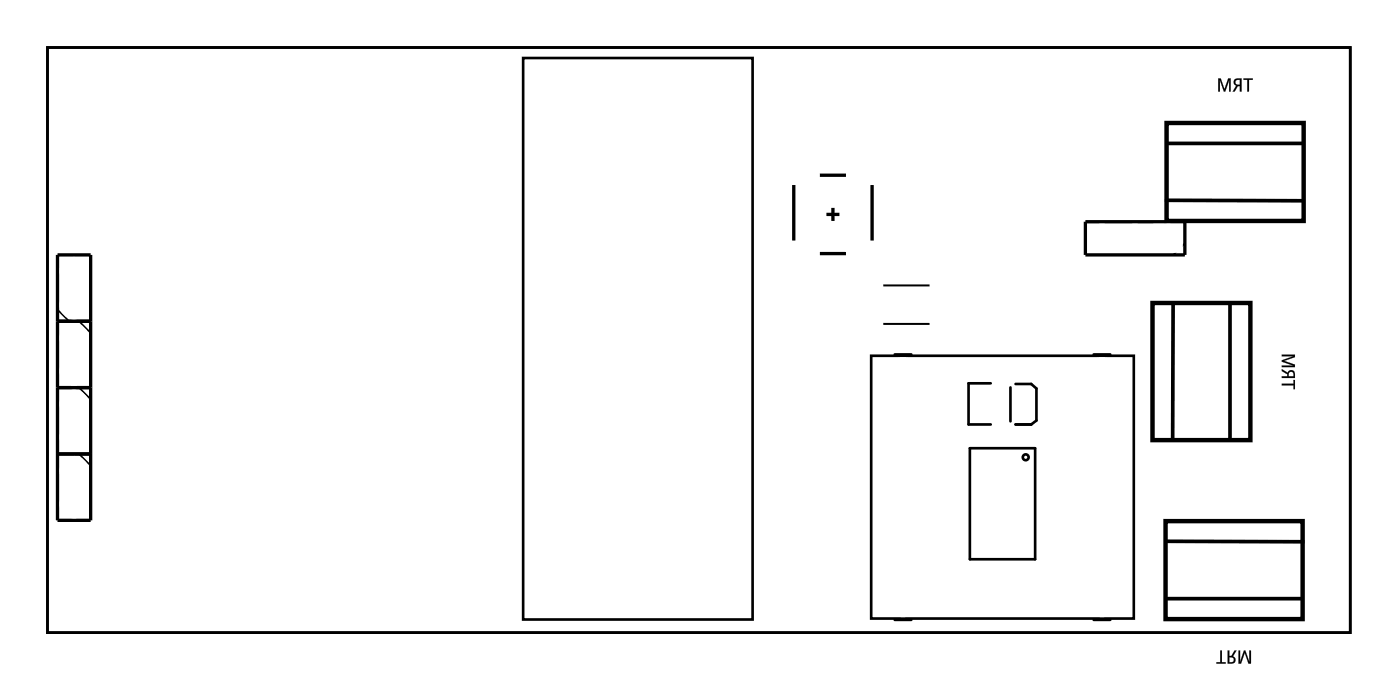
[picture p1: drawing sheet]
<svg xmlns="http://www.w3.org/2000/svg" width="107mm" height="52mm" viewBox="0 0 107 52" stroke-linecap="round" stroke-linejoin="round" font-family="sans-serif">
<g fill="none" stroke="#000" stroke-width=".2">
<path d="M3.6 3.6h99.8v44.8h-99.8zM40.1 4.4h17.6v43h-17.6zM66.7 27.2h20.2v20.2h-20.2zM68.5 27.1h1.3M74.3 34.3h5v8.5h-5zM75.9 29.3h-1.7v3.2h1.7M77.4 29.7v2.6M77.8 29.4h1.2l.4 .3v2.5l-.4 .3h-1.2M83.8 27.1h1.2M68.5 47.5h1.3M83.8 47.5h1.2"/>
<circle cx="78.6" cy="35" r=".22"/>
</g>
<g fill="#000">
<path d="M66.2 21.8h.9v3.1h-.9zM71.8 21.8h.8v3.1h-.8z"/>
<path d="M95.3 6v.1h.2v.9h.2v-.9h.3v-.1zM94.6 6.1a.29 .29 0 0 0 .1 .5l-.3 .4h.2l.2-.4h.2v.4h.1v-1zM94.7 6.2l.3-.1v.4l-.3-.1zM93.3 6v1h.1v-.9l.4 .9h.1l.3-.9v.9h.1v-1h-.2l-.3 .8-.3-.8z"/>
<path d="M95.3 6v.1h.2v.9h.2v-.9h.3v-.1zM95.3 6h.7v.1h-.3v.9h-.2l.1-.9h-.3zM94.6 6.1a.28 .28 0 0 0 .1 .5l-.3 .4h.2l.2-.4h.2v.4h.1v-1zM94.6 6.1l.5-.1v1h-.1v-.4h-.2l-.2 .4h-.2l.3-.4-.1-.1a.28 .28 0 0 1 0-.4zM94.7 6.2l.3-.1v.4l-.3-.1zM94.7 6.1v.3l.3 .1v-.4zM93.3 6v1h.2l-.1-.9 .3 .9h.2l.3-.9-.1 .9h.2v-1h-.2l-.3 .8-.3-.8zM93.3 6h.2l.3 .8 .3-.8h.2v1h-.1v-.9l-.3 .9h-.1l-.4-.9v.9h-.1z"/>
<path d="M3.6 3.6v44.8h99.8v-44.8zM3.6 3.6h99.8v44.8h-99.8z"/>
<path d="M98.2 29.4v.1h.9v.3h.1v-.7h-.1v.3zM98.2 29.4h.9v-.3h.1v.7h-.1v-.3h-.9zM98.2 28.2v.2l.4 .3v.1h-.4v.1h1a.44 .44 0 0 0-.3-.6l-.2 .1-.1 .1zM98.2 28.3l.4 .2h.1a.28 .28 0 0 1 .3-.1 .28 .28 0 0 1 .2 .3v.2h-1v-.1h.4v-.2l-.4-.2zM98.8 28.5h.2l.1 .3h-.4zM98.8 28.5l-.1 .3h.4l-.1-.3zM98.2 27.1v.2h.9l-.9 .3v.1l.9 .3h-.9v.1h1v-.2l-.8-.3 .8-.3v-.2zM98.2 27.2h1v.1l-.8 .3 .8 .3v.2h-1v-.1h.9l-.9-.3v-.1l.9-.3h-.9z"/>
<path d="M98.2 29.4v.1h.9v.3h.1v-.7h-.1v.3zM98.2 28.3v.1l.4 .3v.1h-.4v.1h1a.43 .43 0 0 0-.3-.6l-.3 .2zM98.8 28.5h.2l.1 .3h-.4zM98.2 27.2v.1h.9l-.9 .3v.1l.9 .3h-.9v.1h1v-.2l-.8-.3 .8-.3v-.1z"/>
<path d="M93.5 49.8v.9h-.3v.1h.7v-.1h-.3v-.9zM94 49.8v1a.43 .43 0 0 0 .6-.3l-.2-.2 .3-.5h-.1l-.3 .4h-.1v-.4zM94.2 50.3a.22 .22 0 0 1 .3 .2 .22 .22 0 0 1-.3 .2zM94.9 49.8v1h.2l.2-.8 .3 .8h.2v-1h-.1v.9l-.3-.9h-.1l-.3 .9v-.9z"/>
<path d="M93.5 49.8v.9h-.3v.1h.7v-.1h-.3v-.9zM93.5 49.8h.1v.9h.3v.1h-.7v-.1h.3zM94 49.8v1a.44 .44 0 0 0 .7-.3l-.1-.2h-.2l.3-.5h-.1l-.3 .4h-.1v-.4zM94 49.8h.2v.4h.1l.3-.4h.1l-.3 .5h.1a.28 .28 0 0 1 .1 .3 .28 .28 0 0 1-.3 .2h-.3zM94.2 50.3h.1a.2 .2 0 0 1 .2 .3 .2 .2 0 0 1-.3 .1zM94.2 50.3v.4a.23 .23 0 0 0 .3-.2 .23 .23 0 0 0-.3-.2zM94.9 49.8v1h.2l.2-.8 .3 .8h.2v-1h-.1v.9l-.3-.9h-.1l-.3 .9v-.9zM94.9 49.8h.1v.9l.3-.9h.1l.3 .9v-.9h.1v1h-.2l-.2-.8-.3 .8h-.2z"/>
</g>
<path d="M89.4 9.4h10.5v7.5h-10.5zM88.3 23.2h7.5v10.5h-7.5zM89.3 39.9h10.5v7.5h-10.5z" fill="none" stroke="#000" stroke-width=".34"/>
<path d="M89.4 15.3l10.4 .1M89.4 11h10.4M89.9 23.2l-.1 10.4M94.2 23.3v10.3M89.4 45.8h10.3M89.4 41.4l10.4 .1" fill="none" stroke="#000" stroke-width=".28"/>
<path d="M4.4 19.5h2.5v20.3h-2.5zM60.8 14.2v4.2M62.8 13.4h2M62.8 19.4h2M63.3 16.4h1M63.8 15.9v1M66.8 14.2v4.2M83.1 17h7.7v2.5h-7.7zM4.4 34.8h2.5M4.4 29.7h2.5M6.9 24.6h-2.5" fill="none" stroke="#000" stroke-width=".25"/>
<path d="M90.8 18.6l-.9 .9M4.4 23.7l.9 .9M6.1 34.8l.8 .8M6.1 24.6l.8 .9M6.1 29.7l.8 .9" fill="none" stroke="#000" stroke-width=".13"/>
<path d="M67.1 24.8h4.7M67.1 21.9h4.7" fill="none" stroke="#000" stroke-width=".15"/>
<circle cx="92" cy="25.9" r=".84" fill="#fff"/>
<circle cx="92" cy="25.9" r=".84" fill="none" stroke="#fff" stroke-width=".79" stroke-linecap="butt"/>
<circle cx="92" cy="30.9" r=".84" fill="#fff"/>
<circle cx="92" cy="30.9" r=".84" fill="none" stroke="#fff" stroke-width=".79" stroke-linecap="butt"/>
<circle cx="92.1" cy="13.2" r=".84" fill="#fff"/>
<circle cx="92.1" cy="13.2" r=".84" fill="none" stroke="#fff" stroke-width=".79" stroke-linecap="butt"/>
<circle cx="97.1" cy="13.2" r=".84" fill="#fff"/>
<circle cx="97.1" cy="13.2" r=".84" fill="none" stroke="#fff" stroke-width=".79" stroke-linecap="butt"/>
<circle cx="97" cy="43.6" r=".84" fill="#fff"/>
<circle cx="97" cy="43.6" r=".84" fill="none" stroke="#fff" stroke-width=".79" stroke-linecap="butt"/>
<circle cx="92" cy="43.6" r=".84" fill="#fff"/>
<circle cx="92" cy="43.6" r=".84" fill="none" stroke="#fff" stroke-width=".79" stroke-linecap="butt"/>
<circle cx="5.7" cy="36" r=".74" fill="#fff"/>
<circle cx="5.7" cy="36" r=".74" fill="none" stroke="#fff" stroke-width=".76" stroke-linecap="butt"/>
<circle cx="5.7" cy="38.6" r=".74" fill="#fff"/>
<circle cx="5.7" cy="38.6" r=".74" fill="none" stroke="#fff" stroke-width=".76" stroke-linecap="butt"/>
<circle cx="61.6" cy="13.2" r=".7" fill="#fff"/>
<circle cx="61.6" cy="13.2" r=".7" fill="none" stroke="#fff" stroke-width=".76" stroke-linecap="butt"/>
<circle cx="61.6" cy="19.7" r=".7" fill="#fff"/>
<circle cx="61.6" cy="19.7" r=".7" fill="none" stroke="#fff" stroke-width=".76" stroke-linecap="butt"/>
<circle cx="66.1" cy="13.2" r=".7" fill="#fff"/>
<circle cx="66.1" cy="13.2" r=".7" fill="none" stroke="#fff" stroke-width=".76" stroke-linecap="butt"/>
<circle cx="66.1" cy="19.7" r=".7" fill="#fff"/>
<circle cx="66.1" cy="19.7" r=".7" fill="none" stroke="#fff" stroke-width=".76" stroke-linecap="butt"/>
<path d="M88.8 17.5h1.4v1.5h-1.4z" fill="#fff"/>
<path d="M88.8 17.5h1.4v1.5h-1.4z" fill="none" stroke="#fff" stroke-width=".76" stroke-linecap="butt"/>
<circle cx="89.5" cy="18.2" r=".74" fill="#fff"/>
<circle cx="89.5" cy="18.2" r=".74" fill="none" stroke="#fff" stroke-width=".76" stroke-linecap="butt"/>
<circle cx="87" cy="18.2" r=".74" fill="#fff"/>
<circle cx="87" cy="18.2" r=".74" fill="none" stroke="#fff" stroke-width=".76" stroke-linecap="butt"/>
<circle cx="84.4" cy="18.2" r=".74" fill="#fff"/>
<circle cx="84.4" cy="18.2" r=".74" fill="none" stroke="#fff" stroke-width=".76" stroke-linecap="butt"/>
<circle cx="5.7" cy="23.3" r=".74" fill="#fff"/>
<circle cx="5.7" cy="23.3" r=".74" fill="none" stroke="#fff" stroke-width=".76" stroke-linecap="butt"/>
<circle cx="5.7" cy="20.8" r=".74" fill="#fff"/>
<circle cx="5.7" cy="20.8" r=".74" fill="none" stroke="#fff" stroke-width=".76" stroke-linecap="butt"/>
<circle cx="5.7" cy="25.9" r=".74" fill="#fff"/>
<circle cx="5.7" cy="25.9" r=".74" fill="none" stroke="#fff" stroke-width=".76" stroke-linecap="butt"/>
<circle cx="5.7" cy="28.4" r=".74" fill="#fff"/>
<circle cx="5.7" cy="28.4" r=".74" fill="none" stroke="#fff" stroke-width=".76" stroke-linecap="butt"/>
<circle cx="5.7" cy="30.9" r=".74" fill="#fff"/>
<circle cx="5.7" cy="30.9" r=".74" fill="none" stroke="#fff" stroke-width=".76" stroke-linecap="butt"/>
<circle cx="5.7" cy="33.5" r=".74" fill="#fff"/>
<circle cx="5.7" cy="33.5" r=".74" fill="none" stroke="#fff" stroke-width=".76" stroke-linecap="butt"/>
<path d="M65.7 21.7h1.8v3.2h-1.8z" fill="#fff"/>
<path d="M65.7 21.7h1.8v3.2h-1.8z" fill="none" stroke="#fff" stroke-width=".25"/>
<path d="M71.3 21.7h1.8v3.2h-1.8z" fill="#fff"/>
<path d="M71.3 21.7h1.8v3.2h-1.8z" fill="none" stroke="#fff" stroke-width=".25"/>
<circle cx="56.5" cy="8.2" r=".67" fill="#fff"/>
<circle cx="56.5" cy="8.2" r=".67" fill="none" stroke="#fff" stroke-width=".69" stroke-linecap="butt"/>
<path d="M55.8 7.5h1.4v1.3h-1.4z" fill="#fff"/>
<path d="M55.8 7.5h1.4v1.3h-1.4z" fill="none" stroke="#fff" stroke-width=".69" stroke-linecap="butt"/>
<circle cx="56.5" cy="10.7" r=".67" fill="#fff"/>
<circle cx="56.5" cy="10.7" r=".67" fill="none" stroke="#fff" stroke-width=".69" stroke-linecap="butt"/>
<circle cx="56.5" cy="13.2" r=".67" fill="#fff"/>
<circle cx="56.5" cy="13.2" r=".67" fill="none" stroke="#fff" stroke-width=".69" stroke-linecap="butt"/>
<circle cx="56.5" cy="15.8" r=".67" fill="#fff"/>
<circle cx="56.5" cy="15.8" r=".67" fill="none" stroke="#fff" stroke-width=".69" stroke-linecap="butt"/>
<circle cx="56.5" cy="18.3" r=".67" fill="#fff"/>
<circle cx="56.5" cy="18.3" r=".67" fill="none" stroke="#fff" stroke-width=".69" stroke-linecap="butt"/>
<circle cx="56.5" cy="20.9" r=".67" fill="#fff"/>
<circle cx="56.5" cy="20.9" r=".67" fill="none" stroke="#fff" stroke-width=".69" stroke-linecap="butt"/>
<circle cx="56.5" cy="23.4" r=".67" fill="#fff"/>
<circle cx="56.5" cy="23.4" r=".67" fill="none" stroke="#fff" stroke-width=".69" stroke-linecap="butt"/>
<circle cx="56.5" cy="25.9" r=".67" fill="#fff"/>
<circle cx="56.5" cy="25.9" r=".67" fill="none" stroke="#fff" stroke-width=".69" stroke-linecap="butt"/>
<circle cx="56.5" cy="28.5" r=".67" fill="#fff"/>
<circle cx="56.5" cy="28.5" r=".67" fill="none" stroke="#fff" stroke-width=".69" stroke-linecap="butt"/>
<circle cx="56.5" cy="31" r=".67" fill="#fff"/>
<circle cx="56.5" cy="31" r=".67" fill="none" stroke="#fff" stroke-width=".69" stroke-linecap="butt"/>
<circle cx="56.5" cy="33.6" r=".67" fill="#fff"/>
<circle cx="56.5" cy="33.6" r=".67" fill="none" stroke="#fff" stroke-width=".69" stroke-linecap="butt"/>
<circle cx="56.5" cy="36.1" r=".67" fill="#fff"/>
<circle cx="56.5" cy="36.1" r=".67" fill="none" stroke="#fff" stroke-width=".69" stroke-linecap="butt"/>
<circle cx="56.5" cy="38.6" r=".67" fill="#fff"/>
<circle cx="56.5" cy="38.6" r=".67" fill="none" stroke="#fff" stroke-width=".69" stroke-linecap="butt"/>
<circle cx="56.5" cy="41.2" r=".67" fill="#fff"/>
<circle cx="56.5" cy="41.2" r=".67" fill="none" stroke="#fff" stroke-width=".69" stroke-linecap="butt"/>
<circle cx="56.5" cy="43.7" r=".67" fill="#fff"/>
<circle cx="56.5" cy="43.7" r=".67" fill="none" stroke="#fff" stroke-width=".69" stroke-linecap="butt"/>
<circle cx="41.2" cy="8.2" r=".67" fill="#fff"/>
<circle cx="41.2" cy="8.2" r=".67" fill="none" stroke="#fff" stroke-width=".69" stroke-linecap="butt"/>
<circle cx="41.2" cy="10.7" r=".67" fill="#fff"/>
<circle cx="41.2" cy="10.7" r=".67" fill="none" stroke="#fff" stroke-width=".69" stroke-linecap="butt"/>
<circle cx="41.2" cy="13.2" r=".67" fill="#fff"/>
<circle cx="41.2" cy="13.2" r=".67" fill="none" stroke="#fff" stroke-width=".69" stroke-linecap="butt"/>
<circle cx="41.2" cy="15.8" r=".67" fill="#fff"/>
<circle cx="41.2" cy="15.8" r=".67" fill="none" stroke="#fff" stroke-width=".69" stroke-linecap="butt"/>
<circle cx="41.2" cy="18.3" r=".67" fill="#fff"/>
<circle cx="41.2" cy="18.3" r=".67" fill="none" stroke="#fff" stroke-width=".69" stroke-linecap="butt"/>
<circle cx="41.2" cy="20.9" r=".67" fill="#fff"/>
<circle cx="41.2" cy="20.9" r=".67" fill="none" stroke="#fff" stroke-width=".69" stroke-linecap="butt"/>
<circle cx="41.2" cy="23.4" r=".67" fill="#fff"/>
<circle cx="41.2" cy="23.4" r=".67" fill="none" stroke="#fff" stroke-width=".69" stroke-linecap="butt"/>
<circle cx="41.2" cy="25.9" r=".67" fill="#fff"/>
<circle cx="41.2" cy="25.9" r=".67" fill="none" stroke="#fff" stroke-width=".69" stroke-linecap="butt"/>
<circle cx="41.2" cy="28.5" r=".67" fill="#fff"/>
<circle cx="41.2" cy="28.5" r=".67" fill="none" stroke="#fff" stroke-width=".69" stroke-linecap="butt"/>
<circle cx="41.2" cy="31" r=".67" fill="#fff"/>
<circle cx="41.2" cy="31" r=".67" fill="none" stroke="#fff" stroke-width=".69" stroke-linecap="butt"/>
<circle cx="41.2" cy="33.6" r=".67" fill="#fff"/>
<circle cx="41.2" cy="33.6" r=".67" fill="none" stroke="#fff" stroke-width=".69" stroke-linecap="butt"/>
<circle cx="41.2" cy="36.1" r=".67" fill="#fff"/>
<circle cx="41.2" cy="36.1" r=".67" fill="none" stroke="#fff" stroke-width=".69" stroke-linecap="butt"/>
<circle cx="41.2" cy="38.6" r=".67" fill="#fff"/>
<circle cx="41.2" cy="38.6" r=".67" fill="none" stroke="#fff" stroke-width=".69" stroke-linecap="butt"/>
<circle cx="41.2" cy="41.2" r=".67" fill="#fff"/>
<circle cx="41.2" cy="41.2" r=".67" fill="none" stroke="#fff" stroke-width=".69" stroke-linecap="butt"/>
<circle cx="41.2" cy="43.7" r=".67" fill="#fff"/>
<circle cx="41.2" cy="43.7" r=".67" fill="none" stroke="#fff" stroke-width=".69" stroke-linecap="butt"/>
<circle cx="84.4" cy="46.2" r=".72" fill="#fff"/>
<circle cx="84.4" cy="46.2" r=".72" fill="none" stroke="#fff" stroke-width=".69" stroke-linecap="butt"/>
<path d="M82.7 45.5v1.4h3.4v-1.4zM83.7 46.2a.72 .72 0 0 1 1.4 0 .72 .72 0 0 1-1.4 0z" fill="#fff"/>
<g fill="none" stroke="#fff" stroke-width=".25">
<path d="M82.7 45.5h3.4v1.4h-3.4z"/>
<circle cx="84.4" cy="46.2" r=".72"/>
</g>
<circle cx="84.4" cy="43.6" r=".72" fill="#fff"/>
<circle cx="84.4" cy="43.6" r=".72" fill="none" stroke="#fff" stroke-width=".69" stroke-linecap="butt"/>
<path d="M82.7 42.9v1.5h3.4v-1.5zM83.7 43.6a.72 .72 0 0 1 1.4 0 .72 .72 0 0 1-1.4 0z" fill="#fff"/>
<g fill="none" stroke="#fff" stroke-width=".25">
<path d="M82.7 42.9h3.4v1.5h-3.4z"/>
<circle cx="84.4" cy="43.6" r=".72"/>
</g>
<circle cx="84.4" cy="41.1" r=".72" fill="#fff"/>
<circle cx="84.4" cy="41.1" r=".72" fill="none" stroke="#fff" stroke-width=".69" stroke-linecap="butt"/>
<path d="M82.7 40.4v1.4h3.4v-1.4zM83.7 41.1a.72 .72 0 0 1 1.4 0 .72 .72 0 0 1-1.4 0z" fill="#fff"/>
<g fill="none" stroke="#fff" stroke-width=".25">
<path d="M82.7 40.4h3.4v1.4h-3.4z"/>
<circle cx="84.4" cy="41.1" r=".72"/>
</g>
<circle cx="84.4" cy="38.6" r=".72" fill="#fff"/>
<circle cx="84.4" cy="38.6" r=".72" fill="none" stroke="#fff" stroke-width=".69" stroke-linecap="butt"/>
<path d="M82.7 37.8v1.5h3.4v-1.5zM83.7 38.6a.72 .72 0 0 1 1.4 0 .72 .72 0 0 1-1.4 0z" fill="#fff"/>
<g fill="none" stroke="#fff" stroke-width=".25">
<path d="M82.7 37.8h3.4v1.5h-3.4z"/>
<circle cx="84.4" cy="38.6" r=".72"/>
</g>
<circle cx="84.4" cy="36" r=".72" fill="#fff"/>
<circle cx="84.4" cy="36" r=".72" fill="none" stroke="#fff" stroke-width=".69" stroke-linecap="butt"/>
<path d="M82.7 35.3v1.4h3.4v-1.4zM83.7 36a.72 .72 0 0 1 1.4 0 .72 .72 0 0 1-1.4 0z" fill="#fff"/>
<g fill="none" stroke="#fff" stroke-width=".25">
<path d="M82.7 35.3h3.4v1.4h-3.4z"/>
<circle cx="84.4" cy="36" r=".72"/>
</g>
<circle cx="84.4" cy="33.5" r=".72" fill="#fff"/>
<circle cx="84.4" cy="33.5" r=".72" fill="none" stroke="#fff" stroke-width=".69" stroke-linecap="butt"/>
<path d="M82.7 32.8v1.4h3.4v-1.4zM83.7 33.5a.72 .72 0 0 1 1.4 0 .72 .72 0 0 1-1.4 0z" fill="#fff"/>
<g fill="none" stroke="#fff" stroke-width=".25">
<path d="M82.7 32.8h3.4v1.4h-3.4z"/>
<circle cx="84.4" cy="33.5" r=".72"/>
</g>
<circle cx="84.4" cy="30.9" r=".72" fill="#fff"/>
<circle cx="84.4" cy="30.9" r=".72" fill="none" stroke="#fff" stroke-width=".69" stroke-linecap="butt"/>
<path d="M82.7 30.2v1.5h3.4v-1.5zM83.7 30.9a.72 .72 0 0 1 1.4 0 .72 .72 0 0 1-1.4 0z" fill="#fff"/>
<g fill="none" stroke="#fff" stroke-width=".25">
<path d="M82.7 30.2h3.4v1.5h-3.4z"/>
<circle cx="84.4" cy="30.9" r=".72"/>
</g>
<circle cx="84.4" cy="28.4" r=".72" fill="#fff"/>
<circle cx="84.4" cy="28.4" r=".72" fill="none" stroke="#fff" stroke-width=".69" stroke-linecap="butt"/>
<path d="M82.7 27.7v1.4h3.4v-1.4zM83.7 28.4a.72 .72 0 0 1 1.4 0 .72 .72 0 0 1-1.4 0z" fill="#fff"/>
<g fill="none" stroke="#fff" stroke-width=".25">
<path d="M82.7 27.7h3.4v1.4h-3.4z"/>
<circle cx="84.4" cy="28.4" r=".72"/>
</g>
<circle cx="69.2" cy="28.4" r=".72" fill="#fff"/>
<circle cx="69.2" cy="28.4" r=".72" fill="none" stroke="#fff" stroke-width=".69" stroke-linecap="butt"/>
<path d="M67.5 27.7v1.4h3.3v-1.4zM68.5 28.4a.72 .72 0 0 1 1.4 0 .72 .72 0 0 1-1.4 0z" fill="#fff"/>
<g fill="none" stroke="#fff" stroke-width=".25">
<path d="M67.5 27.7h3.3v1.4h-3.3z"/>
<circle cx="69.2" cy="28.4" r=".72"/>
</g>
<circle cx="69.2" cy="30.9" r=".72" fill="#fff"/>
<circle cx="69.2" cy="30.9" r=".72" fill="none" stroke="#fff" stroke-width=".69" stroke-linecap="butt"/>
<path d="M67.5 30.2v1.5h3.3v-1.5zM68.5 30.9a.72 .72 0 0 1 1.4 0 .72 .72 0 0 1-1.4 0z" fill="#fff"/>
<g fill="none" stroke="#fff" stroke-width=".25">
<path d="M67.5 30.2h3.3v1.5h-3.3z"/>
<circle cx="69.2" cy="30.9" r=".72"/>
</g>
<circle cx="69.2" cy="33.5" r=".72" fill="#fff"/>
<circle cx="69.2" cy="33.5" r=".72" fill="none" stroke="#fff" stroke-width=".69" stroke-linecap="butt"/>
<path d="M67.5 32.8v1.4h3.3v-1.4zM68.5 33.5a.72 .72 0 0 1 1.4 0 .72 .72 0 0 1-1.4 0z" fill="#fff"/>
<g fill="none" stroke="#fff" stroke-width=".25">
<path d="M67.5 32.8h3.3v1.4h-3.3z"/>
<circle cx="69.2" cy="33.5" r=".72"/>
</g>
<circle cx="69.2" cy="36" r=".72" fill="#fff"/>
<circle cx="69.2" cy="36" r=".72" fill="none" stroke="#fff" stroke-width=".69" stroke-linecap="butt"/>
<path d="M67.5 35.3v1.4h3.3v-1.4zM68.5 36a.72 .72 0 0 1 1.4 0 .72 .72 0 0 1-1.4 0z" fill="#fff"/>
<g fill="none" stroke="#fff" stroke-width=".25">
<path d="M67.5 35.3h3.3v1.4h-3.3z"/>
<circle cx="69.2" cy="36" r=".72"/>
</g>
<circle cx="69.2" cy="38.6" r=".72" fill="#fff"/>
<circle cx="69.2" cy="38.6" r=".72" fill="none" stroke="#fff" stroke-width=".69" stroke-linecap="butt"/>
<path d="M67.5 37.8v1.5h3.3v-1.5zM68.5 38.6a.72 .72 0 0 1 1.4 0 .72 .72 0 0 1-1.4 0z" fill="#fff"/>
<g fill="none" stroke="#fff" stroke-width=".25">
<path d="M67.5 37.8h3.3v1.5h-3.3z"/>
<circle cx="69.2" cy="38.6" r=".72"/>
</g>
<circle cx="69.2" cy="41.1" r=".72" fill="#fff"/>
<circle cx="69.2" cy="41.1" r=".72" fill="none" stroke="#fff" stroke-width=".69" stroke-linecap="butt"/>
<path d="M67.5 40.4v1.4h3.3v-1.4zM68.5 41.1a.72 .72 0 0 1 1.4 0 .72 .72 0 0 1-1.4 0z" fill="#fff"/>
<g fill="none" stroke="#fff" stroke-width=".25">
<path d="M67.5 40.4h3.3v1.4h-3.3z"/>
<circle cx="69.2" cy="41.1" r=".72"/>
</g>
<circle cx="69.2" cy="43.6" r=".72" fill="#fff"/>
<circle cx="69.2" cy="43.6" r=".72" fill="none" stroke="#fff" stroke-width=".69" stroke-linecap="butt"/>
<path d="M67.5 42.9v1.5h3.3v-1.5zM68.5 43.6a.72 .72 0 0 1 1.4 0 .72 .72 0 0 1-1.4 0z" fill="#fff"/>
<g fill="none" stroke="#fff" stroke-width=".25">
<path d="M67.5 42.9h3.3v1.5h-3.3z"/>
<circle cx="69.2" cy="43.6" r=".72"/>
</g>
<circle cx="69.2" cy="46.2" r=".72" fill="#fff"/>
<circle cx="69.2" cy="46.2" r=".72" fill="none" stroke="#fff" stroke-width=".69" stroke-linecap="butt"/>
<path d="M67.5 45.5v1.4h3.3v-1.4zM68.5 46.2a.72 .72 0 0 1 1.4 0 .72 .72 0 0 1-1.4 0z" fill="#fff"/>
<g fill="none" stroke="#fff" stroke-width=".25">
<path d="M67.5 45.5h3.3v1.4h-3.3z"/>
<circle cx="69.2" cy="46.2" r=".72"/>
</g>
</svg>
